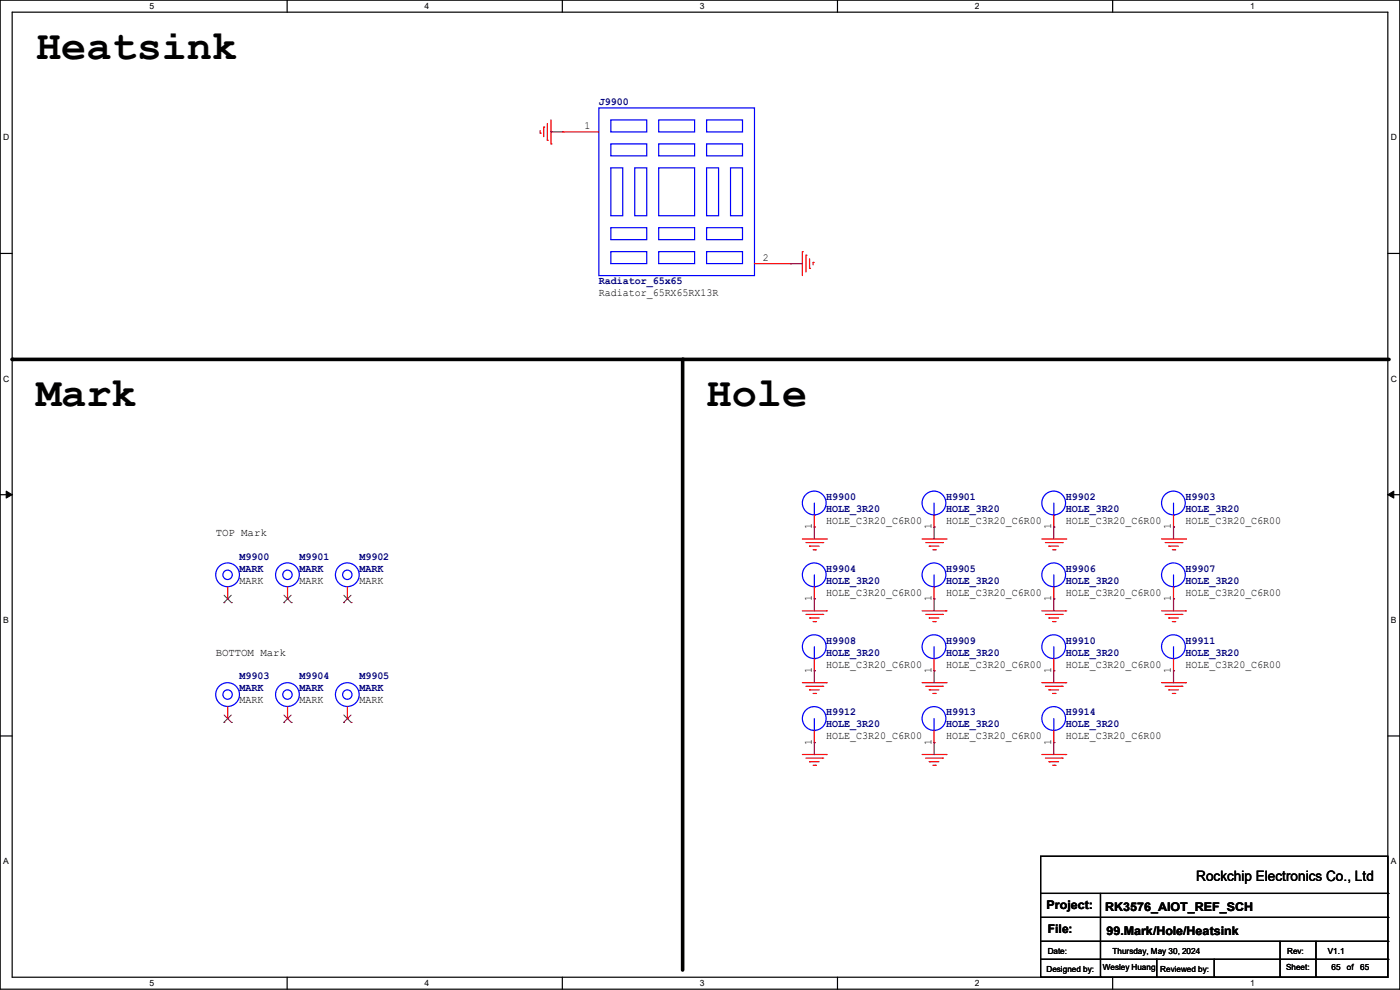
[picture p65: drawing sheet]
<svg xmlns="http://www.w3.org/2000/svg" width="297mm" height="210mm" viewBox="0 0 297 210" stroke-linecap="round" stroke-linejoin="round" font-family="sans-serif">
<defs><g id="words">
<g font-size="8.9">
<text x="7.7" y="12.5">Heatsink</text>
<text x="7.7" y="86.2">Mark</text>
<text x="149.9" y="86.2">Hole</text>
</g>
<text font-size="3" x="253.8" y="186.9">Rockchip Electronics Co., Ltd</text>
<g font-size="2.5">
<text x="222" y="192.9">Project:</text>
<text x="222.3" y="198">File:</text>
<text x="234.5" y="193.2">RK3576_AIOT_REF_SCH</text>
<text x="234.7" y="198.2">99.Mark/Hole/Heatsink</text>
</g>
<g font-size="2.3" fill="#000080">
<text x="127" y="22.2">J9900</text>
<text x="127" y="60.3">Radiator_65x65</text>
<text x="175.3" y="106">H9900</text>
<text x="200.7" y="106">H9901</text>
<text x="226.1" y="106">H9902</text>
<text x="251.5" y="106">H9903</text>
<text x="175.3" y="108.6">HOLE_3R20</text>
<text x="200.7" y="108.6">HOLE_3R20</text>
<text x="226.1" y="108.6">HOLE_3R20</text>
<text x="251.5" y="108.6">HOLE_3R20</text>
<text x="50.8" y="118.7">M9900</text>
<text x="63.5" y="118.7">M9901</text>
<text x="76.2" y="118.7">M9902</text>
<text x="50.8" y="121.3">MARK</text>
<text x="63.5" y="121.3">MARK</text>
<text x="76.2" y="121.3">MARK</text>
<text x="175.3" y="121.3">H9904</text>
<text x="175.3" y="123.8">HOLE_3R20</text>
<text x="200.7" y="121.3">H9905</text>
<text x="200.7" y="123.8">HOLE_3R20</text>
<text x="226.1" y="121.3">H9906</text>
<text x="226.1" y="123.8">HOLE_3R20</text>
<text x="251.5" y="121.3">H9907</text>
<text x="251.5" y="123.8">HOLE_3R20</text>
<text x="175.3" y="136.5">H9908</text>
<text x="200.7" y="136.5">H9909</text>
<text x="226.1" y="136.5">H9910</text>
<text x="251.5" y="136.5">H9911</text>
<text x="175.3" y="139.1">HOLE_3R20</text>
<text x="200.7" y="139.1">HOLE_3R20</text>
<text x="226.1" y="139.1">HOLE_3R20</text>
<text x="251.5" y="139.1">HOLE_3R20</text>
<text x="50.8" y="144.1">M9903</text>
<text x="50.8" y="146.7">MARK</text>
<text x="63.5" y="144.1">M9904</text>
<text x="63.5" y="146.7">MARK</text>
<text x="76.2" y="144.1">M9905</text>
<text x="76.2" y="146.7">MARK</text>
<text x="175.3" y="151.8">H9912</text>
<text x="175.3" y="154.3">HOLE_3R20</text>
<text x="200.7" y="151.8">H9913</text>
<text x="200.7" y="154.3">HOLE_3R20</text>
<text x="226.1" y="151.8">H9914</text>
<text x="226.1" y="154.3">HOLE_3R20</text>
</g>
<g font-size="2.3">
<text x="124" y="27.4">1</text>
<text x="161.8" y="55.4">2</text>
<text x="127" y="62.9">Radiator_65RX65RX13R</text>
<text x="45.8" y="113.7">TOP Mark</text>
<text x="172.2" y="112.3" transform="rotate(-90 172.2 112.3)">1</text>
<text x="175.3" y="111.1">HOLE_C3R20_C6R00</text>
<text x="197.6" y="112.3" transform="rotate(-90 197.6 112.3)">1</text>
<text x="200.7" y="111.1">HOLE_C3R20_C6R00</text>
<text x="223" y="112.3" transform="rotate(-90 223 112.3)">1</text>
<text x="226.1" y="111.1">HOLE_C3R20_C6R00</text>
<text x="248.4" y="112.3" transform="rotate(-90 248.4 112.3)">1</text>
<text x="251.5" y="111.1">HOLE_C3R20_C6R00</text>
<text x="50.8" y="123.8">MARK</text>
<text x="63.5" y="123.8">MARK</text>
<text x="76.2" y="123.8">MARK</text>
<text x="172.2" y="127.6" transform="rotate(-90 172.2 127.6)">1</text>
<text x="175.3" y="126.4">HOLE_C3R20_C6R00</text>
<text x="197.6" y="127.6" transform="rotate(-90 197.6 127.6)">1</text>
<text x="200.7" y="126.4">HOLE_C3R20_C6R00</text>
<text x="223" y="127.6" transform="rotate(-90 223 127.6)">1</text>
<text x="226.1" y="126.4">HOLE_C3R20_C6R00</text>
<text x="248.4" y="127.6" transform="rotate(-90 248.4 127.6)">1</text>
<text x="251.5" y="126.4">HOLE_C3R20_C6R00</text>
<text x="45.8" y="139.1">BOTTOM Mark</text>
<text x="172.2" y="142.8" transform="rotate(-90 172.2 142.8)">1</text>
<text x="175.3" y="141.6">HOLE_C3R20_C6R00</text>
<text x="197.6" y="142.8" transform="rotate(-90 197.6 142.8)">1</text>
<text x="200.7" y="141.6">HOLE_C3R20_C6R00</text>
<text x="223" y="142.8" transform="rotate(-90 223 142.8)">1</text>
<text x="226.1" y="141.6">HOLE_C3R20_C6R00</text>
<text x="248.4" y="142.8" transform="rotate(-90 248.4 142.8)">1</text>
<text x="251.5" y="141.6">HOLE_C3R20_C6R00</text>
<text x="50.8" y="149.2">MARK</text>
<text x="63.5" y="149.2">MARK</text>
<text x="76.2" y="149.2">MARK</text>
<text x="172.2" y="158" transform="rotate(-90 172.2 158)">1</text>
<text x="175.3" y="156.8">HOLE_C3R20_C6R00</text>
<text x="197.6" y="158" transform="rotate(-90 197.6 158)">1</text>
<text x="200.7" y="156.8">HOLE_C3R20_C6R00</text>
<text x="223" y="158" transform="rotate(-90 223 158)">1</text>
<text x="226.1" y="156.8">HOLE_C3R20_C6R00</text>
</g>
<g font-size="1.8">
<text x="31.7" y="1.9">5</text>
<text x="90.1" y="1.9">4</text>
<text x="148.5" y="1.9">3</text>
<text x="206.8" y="1.9">2</text>
<text x="265.2" y="1.9">1</text>
<text x=".7" y="29.8">D</text>
<text x="295.1" y="29.8">D</text>
<text x=".7" y="80.9">C</text>
<text x="295.1" y="80.9">C</text>
<text x=".7" y="132.1">B</text>
<text x="295.1" y="132.1">B</text>
<text x=".7" y="183.3">A</text>
<text x="295.1" y="183.3">A</text>
<text x="222.3" y="202.3">Date:</text>
<text x="236" y="202.3">Thursday, May 30, 2024</text>
<text x="273.1" y="202.3">Rev:</text>
<text x="281.7" y="202.3">V1.1</text>
<text x="31.7" y="209.2">5</text>
<text x="90.1" y="209.2">4</text>
<text x="148.5" y="209.2">3</text>
<text x="206.8" y="209.2">2</text>
<text x="222" y="206.1">Designed by:</text>
<text x="234" y="205.9">Wesley Huang</text>
<text x="246.2" y="206.1">Reviewed by:</text>
<text x="265.2" y="209.2">1</text>
<text x="272.8" y="205.9">Sheet:</text>
<text x="282.5" y="205.9">65</text>
<text x="285.7" y="205.9">of</text>
<text x="288.6" y="205.9">65</text>
</g>
</g></defs>
<path d="M0 0h297v209.8h-297zM2.6 2.6h291.8v204.7h-291.8z" fill="none" stroke="#000" stroke-width=".25"/>
<g fill="#fff">
<path d="M31.7 .3h1v2h-1z"/>
<path d="M31.7 207.6h1v1.9h-1z"/>
</g>
<path d="M60.9 0v2.6M60.9 207.3v2.5" fill="none" stroke="#000" stroke-width=".25"/>
<g fill="#fff">
<path d="M90.1 .3h1v2h-1z"/>
<path d="M90.1 207.6h1v1.9h-1z"/>
</g>
<path d="M119.3 0v2.6M119.3 207.3v2.5" fill="none" stroke="#000" stroke-width=".25"/>
<g fill="#fff">
<path d="M148.5 .3h.9v2h-.9z"/>
<path d="M148.5 207.6h.9v1.9h-.9z"/>
</g>
<path d="M177.7 0v2.6M177.7 207.3v2.5" fill="none" stroke="#000" stroke-width=".25"/>
<g fill="#fff">
<path d="M206.8 .3h1v2h-1z"/>
<path d="M206.8 207.6h1v1.9h-1z"/>
</g>
<path d="M236.1 0v2.6M236.1 207.3v2.5" fill="none" stroke="#000" stroke-width=".25"/>
<g fill="#fff">
<path d="M265.2 .3h1v2h-1z"/>
<path d="M265.2 207.6h1v1.9h-1z"/>
<path d="M.7 28.2h1.2v1.9h-1.2z"/>
<path d="M295.1 28.2h1.2v1.9h-1.2z"/>
<path d="M.7 79.3h1.2v2h-1.2z"/>
<path d="M295.1 79.3h1.2v2h-1.2z"/>
</g>
<path d="M0 53.8h2.6M294.4 53.8h2.6" fill="none" stroke="#000" stroke-width=".25"/>
<g fill="#fff">
<path d="M.7 130.5h1.2v2h-1.2z"/>
<path d="M295.1 130.5h1.1v2h-1.1z"/>
</g>
<path d="M0 104.9h2.6M294.4 104.9h2.6" fill="none" stroke="#000" stroke-width=".25"/>
<path d="M1.3 104.2l1.3 .7-1.3 .8zM294.4 104.9l1.3-.7v1.5z" fill="#000" stroke="#000" stroke-width=".21"/>
<g fill="#fff">
<path d="M.7 181.7h1.2v2h-1.2z"/>
<path d="M295.1 181.7h1.1v2h-1.1z"/>
</g>
<g fill="none" stroke="#000" stroke-width=".25">
<path d="M0 156.1h2.6M294.4 156.1h2.6M220.8 181.7h73.6v25.6h-73.6zM220.8 189.5h73.6M220.8 194.6h73.6M220.8 199.7h73.6M233.5 189.5v17.8M271.6 199.7v7.6M279.2 199.7v7.6M294.4 189.5h.1M294.4 194.6h.1M294.4 199.7h.1"/>
<path d="M220.8 203.5h73.6M233.5 207.3h.1M245.4 207.3h.1M245.4 203.5v3.8M257.6 207.3h.1M257.6 203.5v3.8M271.6 207.3h.1M279.2 207.3h.1M294.4 203.5h.1"/>
</g>
<path d="M2.6 76.2h292.1M144.8 76.2v129.6" fill="none" stroke="#000" stroke-width=".76"/>
<g fill="#000">
<circle cx="2.6" cy="76.2" r=".38"/>
<circle cx="144.8" cy="76.2" r=".38"/>
</g>
<g fill="none" stroke="#f00" stroke-width=".25">
<path d="M114.6 28.2h.1M114.6 27.7v.5M115.4 27h.1M115.4 27v2M116.1 29.8h.1M116.1 26.2v3.6M116.9 30.5h.1M116.9 25.4v5.1M119.4 28h.1M119.4 28h7.6M160.1 55.9h7.6M167.7 55.9h.1"/>
<path d="M170.2 53.4h.1M170.2 53.4v5.1M171 54.1h.1M171 54.1v3.6M171.7 56.9h.1M171.7 54.9v2M172.5 55.7h.1M172.5 55.7v.5M170.2 114.3h5.1M171 115.1h3.5M171.7 115.9h.1M171.7 115.9h2.1"/>
<path d="M172.5 116.6h.5M172.8 111.8h.1M172.8 109.3v2.5M173 116.6h.1M174.5 115.1h.1M175.3 114.3h.1M195.6 114.3h5.1M196.4 115.1h3.5M197.1 115.9h.1M197.1 115.9h2.1M197.9 116.6h.5M198.2 111.8h.1"/>
<path d="M198.2 109.3v2.5M198.4 116.6h.1M199.9 115.1h.1M200.7 114.3h.1M221 114.3h5.1M221.8 115.1h3.5M222.5 115.9h.1M222.5 115.9h2.1M223.3 116.6h.5M223.6 111.8h.1M223.6 109.3v2.5M223.8 116.6h.1"/>
<path d="M225.3 115.1h.1M226.1 114.3h.1M246.4 114.3h5.1M247.2 115.1h3.5M247.9 115.9h.1M247.9 115.9h2.1M248.7 116.6h.5M249 111.8h.1M249 109.3v2.5M249.2 116.6h.1M250.7 115.1h.1M251.5 114.3h.1"/>
<path d="M48.3 127h.1M48.3 124.5v2.5M61 127h.1M61 124.5v2.5M73.7 127h.1M73.7 124.5v2.5M170.2 129.6h5.1M171 130.3h3.5M171.7 131.1h.1M171.7 131.1h2.1M172.5 131.9h.5M172.8 127h.1"/>
<path d="M172.8 124.5v2.5M172.8 139.7v2.6M173 131.9h.1M174.5 130.3h.1M175.3 129.6h.1M195.6 129.6h5.1M196.4 130.3h3.5M197.1 131.1h.1M197.1 131.1h2.1M197.9 131.9h.5M198.2 127h.1M198.2 124.5v2.5"/>
<path d="M198.2 139.7v2.6M198.4 131.9h.1M199.9 130.3h.1M200.7 129.6h.1M221 129.6h5.1M221.8 130.3h3.5M222.5 131.1h.1M222.5 131.1h2.1M223.3 131.9h.5M223.6 127h.1M223.6 124.5v2.5M223.6 139.7v2.6"/>
<path d="M223.8 131.9h.1M225.3 130.3h.1M226.1 129.6h.1M246.4 129.6h5.1M247.2 130.3h3.5M247.9 131.1h.1M247.9 131.1h2.1M248.7 131.9h.5M249 127h.1M249 124.5v2.5M249 139.7v2.6M249.2 131.9h.1"/>
<path d="M250.7 130.3h.1M251.5 129.6h.1M48.3 152.4h.1M48.3 149.9v2.5M61 152.4h.1M61 149.9v2.5M73.7 152.4h.1M73.7 149.9v2.5M170.2 144.8h5.1M171 145.6h3.5M171.7 146.3h.1M171.7 146.3h2.1"/>
<path d="M172.5 147.1h.5M172.8 142.3h.1M172.8 157.5h.1M172.8 155v2.5M173 147.1h.1M174.5 145.6h.1M175.3 144.8h.1M195.6 144.8h5.1M196.4 145.6h3.5M197.1 146.3h.1M197.1 146.3h2.1M197.9 147.1h.5"/>
<path d="M198.2 157.5h.1M198.2 142.3h.1M198.2 155v2.5M198.4 147.1h.1M199.9 145.6h.1M200.7 144.8h.1M221 144.8h5.1M221.8 145.6h3.5M222.5 146.3h.1M222.5 146.3h2.1M223.3 147.1h.5M223.6 142.3h.1"/>
<path d="M223.6 157.5h.1M223.6 155v2.5M223.8 147.1h.1M225.3 145.6h.1M226.1 144.8h.1M246.4 144.8h5.1M247.2 145.6h3.5M247.9 146.3h.1M247.9 146.3h2.1M248.7 147.1h.5M249 142.3h.1M249.2 147.1h.1"/>
<path d="M250.7 145.6h.1M251.5 144.8h.1M170.2 160.1h5.1M171 160.8h3.5M171.7 161.6h.1M171.7 161.6h2.1M172.5 162.3h.5M173 162.3h.1M174.5 160.8h.1M175.3 160.1h.1M195.6 160.1h5.1M196.4 160.8h3.5"/>
<path d="M197.1 161.6h.1M197.1 161.6h2.1M197.9 162.3h.5M198.4 162.3h.1M199.9 160.8h.1M200.7 160.1h.1M221 160.1h5.1M221.8 160.8h3.5M222.5 161.6h.1M222.5 161.6h2.1M223.3 162.3h.5M223.8 162.3h.1"/>
<path d="M225.3 160.8h.1M226.1 160.1h.1"/>
</g>
<g fill="none" stroke="#00f" stroke-width=".25">
<path d="M127 22.9h33.1v35.6h-33.1zM129.6 25.4h7.6v2.6h-7.6zM129.6 30.5h7.6v2.6h-7.6zM129.6 35.6h2.5v10.2h-2.5zM134.7 35.6h2.5v10.2h-2.5zM139.7 30.5h7.7v2.6h-7.7zM139.7 25.4h7.7v2.6h-7.7zM139.7 35.6h7.7v10.2h-7.7zM149.9 30.5h7.6v2.6h-7.6zM149.9 25.4h7.6v2.6h-7.6zM149.9 35.6h2.5v10.2h-2.5zM155 35.6h2.5v10.2h-2.5z"/>
<path d="M129.6 53.4h7.6v2.5h-7.6zM129.6 48.3h7.6v2.5h-7.6zM139.7 53.4h7.7v2.5h-7.7zM139.7 48.3h7.7v2.5h-7.7zM149.9 53.4h7.6v2.5h-7.6zM149.9 48.3h7.6v2.5h-7.6zM172.8 109.3h.1M172.8 106.7v2.6M198.2 109.3h.1M198.2 106.7v2.6M223.6 109.3h.1M223.6 106.7v2.6"/>
<path d="M249 109.3h.1M249 106.7v2.6M172.8 139.7h.1M172.8 124.5h.1M172.8 122v2.5M172.8 137.2v2.5M198.2 124.5h.1M198.2 139.7h.1M198.2 122v2.5M198.2 137.2v2.5M223.6 139.7h.1M223.6 124.5h.1"/>
<path d="M223.6 122v2.5M223.6 137.2v2.5M249 139.7h.1M249 124.5h.1M249 122v2.5M249 137.2v2.5M172.8 155h.1M172.8 152.4v2.6M198.2 155h.1M198.2 152.4v2.6M223.6 155h.1M223.6 152.4v2.6"/>
<circle cx="172.7" cy="106.7" r="2.52"/>
<circle cx="198.1" cy="106.7" r="2.52"/>
<circle cx="223.5" cy="106.7" r="2.52"/>
<circle cx="248.9" cy="106.7" r="2.52"/>
<circle cx="48.3" cy="121.9" r="2.52"/>
<circle cx="48.3" cy="121.9" r=".99"/>
<circle cx="61" cy="121.9" r="2.52"/>
<circle cx="61" cy="121.9" r=".99"/>
<circle cx="73.7" cy="121.9" r="2.52"/>
<circle cx="73.7" cy="121.9" r=".99"/>
<circle cx="172.7" cy="137.2" r="2.52"/>
<circle cx="172.7" cy="121.9" r="2.52"/>
<circle cx="198.1" cy="137.2" r="2.52"/>
<circle cx="198.1" cy="121.9" r="2.52"/>
<circle cx="223.5" cy="121.9" r="2.52"/>
<circle cx="223.5" cy="137.2" r="2.52"/>
<circle cx="248.9" cy="121.9" r="2.52"/>
<circle cx="248.9" cy="137.2" r="2.52"/>
<circle cx="48.3" cy="147.3" r="2.52"/>
<circle cx="48.3" cy="147.3" r=".99"/>
<circle cx="61" cy="147.3" r="2.52"/>
<circle cx="61" cy="147.3" r=".99"/>
<circle cx="73.7" cy="147.3" r="2.52"/>
<circle cx="73.7" cy="147.3" r=".99"/>
<circle cx="172.7" cy="152.4" r="2.52"/>
<circle cx="198.1" cy="152.4" r="2.52"/>
<circle cx="223.5" cy="152.4" r="2.52"/>
</g>
<g fill="none" stroke="#804000" stroke-width=".21">
<path d="M47.5 127.8h.1M47.5 126.3l1.6 1.5M49.1 126.3l-1.6 1.5M49.1 127.8h.1M60.2 127.8h.1M60.2 126.3l1.6 1.5M61.8 126.3l-1.6 1.5M61.8 127.8h.1M72.9 127.8h.1M72.9 126.3l1.6 1.5M74.5 126.3l-1.6 1.5M74.5 127.8h.1"/>
<path d="M47.5 153.2h.1M47.5 151.7l1.6 1.5M49.1 151.7l-1.6 1.5M49.1 153.2h.1M60.2 153.2h.1M60.2 151.7l1.6 1.5M61.8 151.7l-1.6 1.5M61.8 153.2h.1M72.9 153.2h.1M72.9 151.7l1.6 1.5M74.5 151.7l-1.6 1.5M74.5 153.2h.1"/>
</g>
<g fill="none" stroke="#800040" stroke-width=".25">
<path d="M116.9 28h.1M116.9 28h2.5M167.7 55.9h.1M167.7 55.9h2.5M172.8 111.8h.1M172.8 111.8v2.5M198.2 111.8h.1M198.2 111.8v2.5M223.6 111.8h.1M223.6 111.8v2.5M249 111.8h.1M249 111.8v2.5"/>
<path d="M172.8 127h.1M172.8 127v2.6M198.2 127h.1M198.2 127v2.6M223.6 127h.1M223.6 127v2.6M249 127h.1M249 127v2.6M172.8 142.3h.1M172.8 157.5h.1M172.8 142.3v2.5M172.8 157.5v2.6"/>
<path d="M198.2 142.3h.1M198.2 157.5h.1M198.2 142.3v2.5M198.2 157.5v2.6M223.6 142.3h.1M223.6 157.5h.1M223.6 142.3v2.5M223.6 157.5v2.6M249 142.3h.1M249 142.3v2.5"/>
</g>
<use href="#words"/>
</svg>
